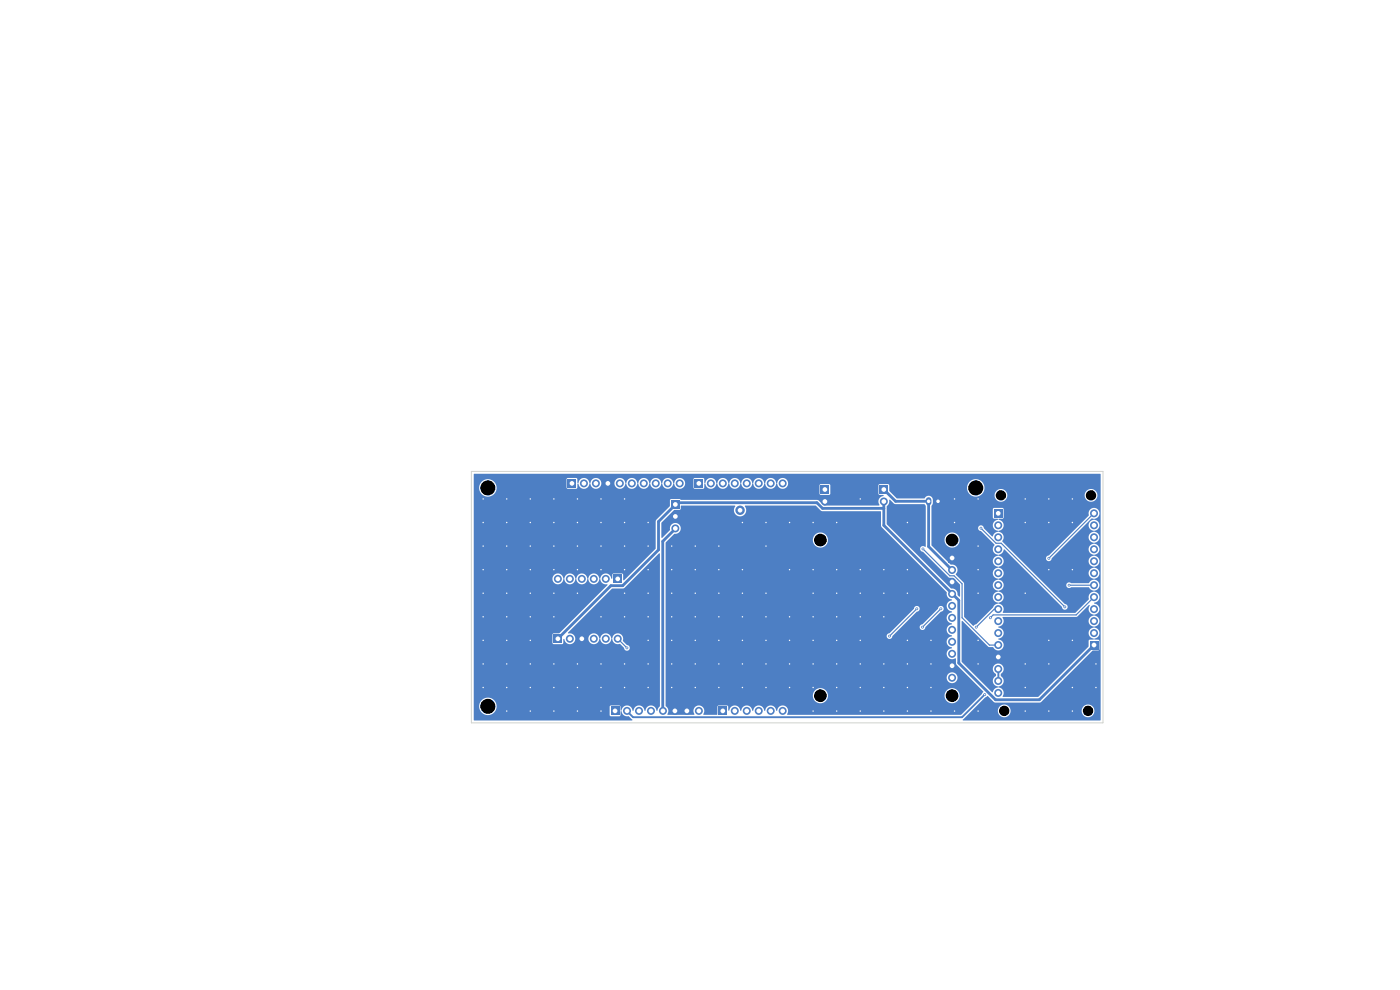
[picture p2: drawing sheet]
<svg xmlns="http://www.w3.org/2000/svg" width="297mm" height="210mm" viewBox="0 0 297 210" stroke-linecap="round" stroke-linejoin="round" font-family="sans-serif">
<g fill="#4d7fc4">
<path d="M174.1 103h1.7v1.7h-1.7z"/>
<path d="M231.2 136h1.7v1.7h-1.7z"/>
<path d="M130.2 122h1.7v1.7h-1.7z"/>
<path d="M210.9 108h1.7v1.7h-1.7z"/>
<path d="M201.1 117.5h1.7v1.7h-1.7z"/>
<path d="M129.6 150h1.7v1.7h-1.7z"/>
<path d="M147.4 101.7h1.7v1.7h-1.7z"/>
<path d="M186.6 103h1.8v1.7h-1.8z"/>
<path d="M152.5 150h1.7v1.7h-1.7z"/>
<path d="M142.4 106.2h1.7v1.7h-1.7z"/>
<path d="M117.5 134.7h1.7v1.7h-1.7z"/>
<path d="M120.5 101.7h1.7v1.7h-1.7z"/>
<path d="M198.5 105.5h.8l.3 .1v1.4l-.2 .2h-.7l-.3-.1z"/>
<circle cx="175" cy="106.4" r=".85"/>
<circle cx="232.1" cy="134.3" r=".85"/>
<circle cx="232.1" cy="131.7" r=".85"/>
<circle cx="232.1" cy="129.2" r=".85"/>
<circle cx="232.1" cy="126.7" r=".85"/>
<circle cx="232.1" cy="124.1" r=".85"/>
<circle cx="232.1" cy="121.6" r=".85"/>
<circle cx="232.1" cy="119" r=".85"/>
<circle cx="232.1" cy="116.5" r=".85"/>
<circle cx="232.1" cy="114" r=".85"/>
<circle cx="232.1" cy="111.4" r=".85"/>
<circle cx="232.1" cy="108.9" r=".85"/>
<circle cx="128.5" cy="122.8" r=".85"/>
<circle cx="126" cy="122.8" r=".85"/>
<circle cx="123.4" cy="122.8" r=".85"/>
<circle cx="120.9" cy="122.8" r=".85"/>
<circle cx="118.3" cy="122.8" r=".85"/>
<circle cx="211.8" cy="111.4" r=".85"/>
<circle cx="211.8" cy="114" r=".85"/>
<circle cx="211.8" cy="116.5" r=".85"/>
<circle cx="211.8" cy="119" r=".85"/>
<circle cx="211.8" cy="121.6" r=".85"/>
<circle cx="211.8" cy="124.1" r=".85"/>
<circle cx="211.8" cy="126.7" r=".85"/>
<circle cx="211.8" cy="129.2" r=".85"/>
<circle cx="211.8" cy="131.7" r=".85"/>
<circle cx="211.8" cy="134.3" r=".85"/>
<circle cx="211.8" cy="136.8" r=".85"/>
<circle cx="211.8" cy="139.4" r=".85"/>
<circle cx="211.8" cy="141.9" r=".85"/>
<circle cx="211.8" cy="144.4" r=".85"/>
<circle cx="211.8" cy="147" r=".85"/>
<circle cx="202" cy="120.9" r=".85"/>
<circle cx="202" cy="123.4" r=".85"/>
<circle cx="202" cy="126" r=".85"/>
<circle cx="202" cy="128.5" r=".85"/>
<circle cx="202" cy="131.1" r=".85"/>
<circle cx="202" cy="133.6" r=".85"/>
<circle cx="202" cy="136.1" r=".85"/>
<circle cx="202" cy="138.7" r=".85"/>
<circle cx="202" cy="141.2" r=".85"/>
<circle cx="202" cy="143.8" r=".85"/>
<circle cx="133" cy="150.8" r=".85"/>
<circle cx="135.6" cy="150.8" r=".85"/>
<circle cx="138.1" cy="150.8" r=".85"/>
<circle cx="140.6" cy="150.8" r=".85"/>
<circle cx="143.2" cy="150.8" r=".85"/>
<circle cx="145.7" cy="150.8" r=".85"/>
<circle cx="148.3" cy="150.8" r=".85"/>
<circle cx="150.8" cy="102.5" r=".85"/>
<circle cx="153.3" cy="102.5" r=".85"/>
<circle cx="155.9" cy="102.5" r=".85"/>
<circle cx="158.4" cy="102.5" r=".85"/>
<circle cx="161" cy="102.5" r=".85"/>
<circle cx="163.5" cy="102.5" r=".85"/>
<circle cx="166" cy="102.5" r=".85"/>
<circle cx="187.5" cy="106.4" r=".85"/>
<circle cx="155.9" cy="150.8" r=".85"/>
<circle cx="158.4" cy="150.8" r=".85"/>
<circle cx="161" cy="150.8" r=".85"/>
<circle cx="163.5" cy="150.8" r=".85"/>
<circle cx="166" cy="150.8" r=".85"/>
<circle cx="143.3" cy="109.5" r=".85"/>
<circle cx="143.3" cy="112.1" r=".85"/>
<circle cx="157" cy="108.2" r="1"/>
<circle cx="120.9" cy="135.5" r=".85"/>
<circle cx="123.4" cy="135.5" r=".85"/>
<circle cx="126" cy="135.5" r=".85"/>
<circle cx="128.5" cy="135.5" r=".85"/>
<circle cx="131" cy="135.5" r=".85"/>
<circle cx="123.9" cy="102.5" r=".85"/>
<circle cx="126.4" cy="102.5" r=".85"/>
<circle cx="129" cy="102.5" r=".85"/>
<circle cx="131.5" cy="102.5" r=".85"/>
<circle cx="134" cy="102.5" r=".85"/>
<circle cx="136.6" cy="102.5" r=".85"/>
<circle cx="139.1" cy="102.5" r=".85"/>
<circle cx="141.7" cy="102.5" r=".85"/>
<circle cx="144.2" cy="102.5" r=".85"/>
</g>
<path d="M197 106.1v.5" fill="none" stroke="#4d7fc4" stroke-width="1.2"/>
<g fill="#4d7fc4">
<circle cx="208.9" cy="147.3" r=".3"/>
<circle cx="133" cy="137.4" r=".3"/>
<circle cx="199.6" cy="129.1" r=".3"/>
<circle cx="195.7" cy="133" r=".3"/>
<circle cx="207.1" cy="133" r=".3"/>
<circle cx="226.8" cy="124.1" r=".3"/>
<circle cx="208.1" cy="112" r=".3"/>
<circle cx="225.9" cy="128.7" r=".3"/>
<circle cx="122.5" cy="150.8" r=".3"/>
<circle cx="217.5" cy="105.8" r=".3"/>
<circle cx="172.5" cy="145.8" r=".3"/>
<circle cx="152.5" cy="125.8" r=".3"/>
<circle cx="107.5" cy="140.8" r=".3"/>
<circle cx="207.5" cy="115.8" r=".3"/>
<circle cx="202.5" cy="105.8" r=".3"/>
<circle cx="102.5" cy="120.8" r=".3"/>
<circle cx="107.5" cy="125.8" r=".3"/>
<circle cx="192.5" cy="145.8" r=".3"/>
<circle cx="122.5" cy="120.8" r=".3"/>
<circle cx="227.5" cy="120.8" r=".3"/>
<circle cx="127.5" cy="120.8" r=".3"/>
<circle cx="127.5" cy="140.8" r=".3"/>
<circle cx="147.5" cy="115.8" r=".3"/>
<circle cx="167.5" cy="145.8" r=".3"/>
<circle cx="132.5" cy="125.8" r=".3"/>
<circle cx="122.5" cy="125.8" r=".3"/>
<circle cx="207.5" cy="140.8" r=".3"/>
<circle cx="117.5" cy="110.8" r=".3"/>
<circle cx="172.5" cy="140.8" r=".3"/>
<circle cx="162.5" cy="125.8" r=".3"/>
<circle cx="182.5" cy="125.8" r=".3"/>
<circle cx="142.5" cy="130.8" r=".3"/>
<circle cx="177.5" cy="135.8" r=".3"/>
<circle cx="137.5" cy="110.8" r=".3"/>
<circle cx="227.5" cy="145.8" r=".3"/>
<circle cx="157.5" cy="125.8" r=".3"/>
<circle cx="172.5" cy="130.8" r=".3"/>
<circle cx="117.5" cy="145.8" r=".3"/>
<circle cx="107.5" cy="150.8" r=".3"/>
<circle cx="132.5" cy="130.8" r=".3"/>
<circle cx="217.5" cy="150.8" r=".3"/>
<circle cx="102.5" cy="130.8" r=".3"/>
<circle cx="202.5" cy="110.8" r=".3"/>
<circle cx="122.5" cy="110.8" r=".3"/>
<circle cx="187.5" cy="150.8" r=".3"/>
<circle cx="157.5" cy="140.8" r=".3"/>
<circle cx="127.5" cy="105.8" r=".3"/>
<circle cx="147.5" cy="145.8" r=".3"/>
<circle cx="147.5" cy="140.8" r=".3"/>
<circle cx="232.5" cy="145.8" r=".3"/>
<circle cx="177.5" cy="140.8" r=".3"/>
<circle cx="227.5" cy="135.8" r=".3"/>
<circle cx="207.5" cy="120.8" r=".3"/>
<circle cx="197.5" cy="135.8" r=".3"/>
<circle cx="107.5" cy="115.8" r=".3"/>
<circle cx="117.5" cy="115.8" r=".3"/>
<circle cx="227.5" cy="150.8" r=".3"/>
<circle cx="207.5" cy="105.8" r=".3"/>
<circle cx="122.5" cy="140.8" r=".3"/>
<circle cx="112.5" cy="135.8" r=".3"/>
<circle cx="197.5" cy="145.8" r=".3"/>
<circle cx="162.5" cy="140.8" r=".3"/>
<circle cx="132.5" cy="110.8" r=".3"/>
<circle cx="217.5" cy="145.8" r=".3"/>
<circle cx="197.5" cy="150.8" r=".3"/>
<circle cx="147.5" cy="120.8" r=".3"/>
<circle cx="112.5" cy="120.8" r=".3"/>
<circle cx="102.5" cy="125.8" r=".3"/>
<circle cx="162.5" cy="115.8" r=".3"/>
<circle cx="157.5" cy="145.8" r=".3"/>
<circle cx="202.5" cy="150.8" r=".3"/>
<circle cx="102.5" cy="105.8" r=".3"/>
<circle cx="152.5" cy="140.8" r=".3"/>
<circle cx="222.5" cy="110.8" r=".3"/>
<circle cx="142.5" cy="120.8" r=".3"/>
<circle cx="137.5" cy="125.8" r=".3"/>
<circle cx="182.5" cy="130.8" r=".3"/>
<circle cx="107.5" cy="110.8" r=".3"/>
<circle cx="152.5" cy="115.8" r=".3"/>
<circle cx="192.5" cy="125.8" r=".3"/>
<circle cx="177.5" cy="150.8" r=".3"/>
<circle cx="227.5" cy="110.8" r=".3"/>
<circle cx="117.5" cy="140.8" r=".3"/>
<circle cx="122.5" cy="105.8" r=".3"/>
<circle cx="172.5" cy="150.8" r=".3"/>
<circle cx="217.5" cy="125.8" r=".3"/>
<circle cx="197.5" cy="140.8" r=".3"/>
<circle cx="172.5" cy="135.8" r=".3"/>
<circle cx="127.5" cy="150.8" r=".3"/>
<circle cx="107.5" cy="130.8" r=".3"/>
<circle cx="177.5" cy="130.8" r=".3"/>
<circle cx="182.5" cy="135.8" r=".3"/>
<circle cx="112.5" cy="150.8" r=".3"/>
<circle cx="127.5" cy="130.8" r=".3"/>
<circle cx="192.5" cy="120.8" r=".3"/>
<circle cx="102.5" cy="110.8" r=".3"/>
<circle cx="157.5" cy="110.8" r=".3"/>
<circle cx="147.5" cy="130.8" r=".3"/>
<circle cx="122.5" cy="145.8" r=".3"/>
<circle cx="137.5" cy="135.8" r=".3"/>
<circle cx="162.5" cy="145.8" r=".3"/>
<circle cx="177.5" cy="110.8" r=".3"/>
<circle cx="142.5" cy="140.8" r=".3"/>
<circle cx="112.5" cy="115.8" r=".3"/>
<circle cx="137.5" cy="120.8" r=".3"/>
<circle cx="182.5" cy="150.8" r=".3"/>
<circle cx="112.5" cy="130.8" r=".3"/>
<circle cx="177.5" cy="125.8" r=".3"/>
<circle cx="107.5" cy="120.8" r=".3"/>
<circle cx="132.5" cy="115.8" r=".3"/>
<circle cx="157.5" cy="135.8" r=".3"/>
<circle cx="127.5" cy="115.8" r=".3"/>
<circle cx="182.5" cy="105.8" r=".3"/>
<circle cx="187.5" cy="125.8" r=".3"/>
<circle cx="172.5" cy="110.8" r=".3"/>
<circle cx="182.5" cy="140.8" r=".3"/>
<circle cx="117.5" cy="130.8" r=".3"/>
<circle cx="117.5" cy="120.8" r=".3"/>
<circle cx="152.5" cy="130.8" r=".3"/>
<circle cx="217.5" cy="110.8" r=".3"/>
<circle cx="177.5" cy="145.8" r=".3"/>
<circle cx="107.5" cy="135.8" r=".3"/>
<circle cx="117.5" cy="150.8" r=".3"/>
<circle cx="167.5" cy="140.8" r=".3"/>
<circle cx="217.5" cy="140.8" r=".3"/>
<circle cx="142.5" cy="135.8" r=".3"/>
<circle cx="187.5" cy="140.8" r=".3"/>
<circle cx="137.5" cy="115.8" r=".3"/>
<circle cx="207.5" cy="150.8" r=".3"/>
<circle cx="222.5" cy="105.8" r=".3"/>
<circle cx="192.5" cy="135.8" r=".3"/>
<circle cx="112.5" cy="105.8" r=".3"/>
<circle cx="152.5" cy="145.8" r=".3"/>
<circle cx="232.5" cy="140.8" r=".3"/>
<circle cx="187.5" cy="145.8" r=".3"/>
<circle cx="182.5" cy="145.8" r=".3"/>
<circle cx="122.5" cy="115.8" r=".3"/>
<circle cx="222.5" cy="150.8" r=".3"/>
<circle cx="107.5" cy="105.8" r=".3"/>
<circle cx="172.5" cy="120.8" r=".3"/>
<circle cx="132.5" cy="145.8" r=".3"/>
<circle cx="182.5" cy="120.8" r=".3"/>
<circle cx="132.5" cy="140.8" r=".3"/>
<circle cx="157.5" cy="120.8" r=".3"/>
<circle cx="192.5" cy="150.8" r=".3"/>
<circle cx="227.5" cy="105.8" r=".3"/>
<circle cx="107.5" cy="145.8" r=".3"/>
<circle cx="207.5" cy="135.8" r=".3"/>
<circle cx="112.5" cy="125.8" r=".3"/>
<circle cx="162.5" cy="110.8" r=".3"/>
<circle cx="157.5" cy="130.8" r=".3"/>
<circle cx="192.5" cy="110.8" r=".3"/>
<circle cx="142.5" cy="115.8" r=".3"/>
<circle cx="222.5" cy="140.8" r=".3"/>
<circle cx="127.5" cy="145.8" r=".3"/>
<circle cx="187.5" cy="120.8" r=".3"/>
<circle cx="132.5" cy="105.8" r=".3"/>
<circle cx="127.5" cy="110.8" r=".3"/>
<circle cx="167.5" cy="120.8" r=".3"/>
<circle cx="162.5" cy="130.8" r=".3"/>
<circle cx="152.5" cy="120.8" r=".3"/>
<circle cx="172.5" cy="125.8" r=".3"/>
<circle cx="187.5" cy="130.8" r=".3"/>
<circle cx="132.5" cy="120.8" r=".3"/>
<circle cx="222.5" cy="120.8" r=".3"/>
<circle cx="102.5" cy="115.8" r=".3"/>
<circle cx="142.5" cy="125.8" r=".3"/>
<circle cx="112.5" cy="140.8" r=".3"/>
<circle cx="167.5" cy="110.8" r=".3"/>
<circle cx="167.5" cy="130.8" r=".3"/>
<circle cx="102.5" cy="135.8" r=".3"/>
<circle cx="112.5" cy="145.8" r=".3"/>
<circle cx="117.5" cy="105.8" r=".3"/>
<circle cx="147.5" cy="125.8" r=".3"/>
<circle cx="192.5" cy="140.8" r=".3"/>
<circle cx="137.5" cy="130.8" r=".3"/>
<circle cx="207.5" cy="125.8" r=".3"/>
<circle cx="137.5" cy="140.8" r=".3"/>
<circle cx="117.5" cy="125.8" r=".3"/>
<circle cx="137.5" cy="145.8" r=".3"/>
<circle cx="162.5" cy="135.8" r=".3"/>
<circle cx="102.5" cy="140.8" r=".3"/>
<circle cx="222.5" cy="135.8" r=".3"/>
<circle cx="147.5" cy="135.8" r=".3"/>
<circle cx="142.5" cy="145.8" r=".3"/>
<circle cx="167.5" cy="135.8" r=".3"/>
<circle cx="152.5" cy="135.8" r=".3"/>
<circle cx="102.5" cy="145.8" r=".3"/>
<circle cx="112.5" cy="110.8" r=".3"/>
<circle cx="177.5" cy="120.8" r=".3"/>
<circle cx="195.8" cy="116.4" r=".3"/>
<circle cx="210.1" cy="131" r=".3"/>
<circle cx="222.5" cy="118.4" r=".3"/>
<circle cx="194.5" cy="129.1" r=".3"/>
<circle cx="188.7" cy="134.9" r=".3"/>
</g>
<path d="M208.9 147.3l-4.8 4.8h-69.8l-1.3-1.3M211.8 141.9v2.6" fill="none" stroke="#4d7fc4" stroke-width=".4"/>
<path d="M143.3 112.1l-2.7 2.7v36M143.3 107h.1M187.5 103.8l2.5 2.5h7v9.6l5 5M187.5 106.3v5.1l15.9 15.9v13.3l7.8 7.8h9.3l11.6-11.6M187.5 107.8h-13l-1.2-1.2h-29.6l-4 4v6l-7.6 7.6h-2.5l-11.3 11.3M202 125.9v.1M232.1 136.8h.1" fill="none" stroke="#4d7fc4" stroke-width=".6"/>
<path d="M195.8 116.4l5.7 5.7h.9l1.7 1.7v7.2l5.8 5.8h1.9M208.1 112l3.2 3.2h1.1l13.5 13.5M232.1 108.9l-9.6 9.5M131 135.5l2 1.9M194.5 129.1l-5.8 5.8M199.6 129.1l-3.9 3.9M211.8 129.2h-.9l-3.8 3.8M232.1 124.1h-5.3M232.1 126.6v.1M232.1 126.6l-3.8 3.8h-17.6l-.6 .6" fill="none" stroke="#4d7fc4" stroke-width=".25"/>
<g fill="#4d7fc4">
<path d="M100.5 100.6l132.9-.1 .1 52.3h-29.3l2.1-2.1h5.4a1.35 1.35 0 0 0 1.3 1.5 1.35 1.35 0 0 0 1.4-1.5h15.1v.2a1.35 1.35 0 0 0 2 1.1 1.35 1.35 0 0 0 0-2.4 1.35 1.35 0 0 0-2 1.1h-15.1v-.2a1.35 1.35 0 0 0-1.5-1.1 1.35 1.35 0 0 0-1.2 1.3h-5.4l2.7-2.7 .5-.4 1.6 1.4h9.5l.3-.1 10.9-10.9 1.4-.1v-2.1l-1-.1-.1-.2a1.25 1.25 0 0 0 1.1-1.2 1.25 1.25 0 0 0-1.1-1.2v-.2a1.21 1.21 0 0 0 1.1-1.2 1.21 1.21 0 0 0-1.1-1.2v-.1a1.21 1.21 0 0 0 1.1-1.2 1.21 1.21 0 0 0-1.1-1.2v-.2a1.21 1.21 0 0 0 1.1-1.2 1.21 1.21 0 0 0-1.1-1.2v-.1a1.21 1.21 0 0 0 1.1-1.2 1.21 1.21 0 0 0-1.1-1.2v-.1a1.21 1.21 0 0 0 1.1-1.3 1.21 1.21 0 0 0-1.1-1.1v-.2a1.21 1.21 0 0 0 1.1-1.2 1.21 1.21 0 0 0-1.1-1.2v-.1a1.21 1.21 0 0 0 1.1-1.2 1.21 1.21 0 0 0-1.1-1.2v-.2a1.21 1.21 0 0 0 1.1-1.2 1.21 1.21 0 0 0-1.1-1.2v-.1a1.21 1.21 0 0 0 1.1-1.2 1.21 1.21 0 0 0-1.1-1.2v-.1a1.18 1.18 0 0 0 1.1-1.4 1.18 1.18 0 0 0-1.5-.9 1.18 1.18 0 0 0-.7 1.6l-8.5 8.4a.61 .61 0 0 0-.6 .7 .61 .61 0 0 0 .7 .6 .61 .61 0 0 0 .5-.7l8.4-8.4h.5l.1 .2a1.24 1.24 0 0 0-1.2 1.2 1.24 1.24 0 0 0 1.2 1.3l-.1 .1a1.21 1.21 0 0 0-1 1.2 1.21 1.21 0 0 0 1.1 1.2l-.1 .1a1.21 1.21 0 0 0-1 1.3 1.21 1.21 0 0 0 1.1 1.1l-.1 .2a1.21 1.21 0 0 0-1 1.2 1.21 1.21 0 0 0 1.1 1.2l-.1 .1a1.21 1.21 0 0 0-1 1.2 1.21 1.21 0 0 0 1.1 1.2l-.1 .2a1.31 1.31 0 0 0-1 .7h-3.7a.62 .62 0 0 0-.9 0 .62 .62 0 0 0 0 .9 .62 .62 0 0 0 .9 0h3.6l.4 .4 .8 .4a1.34 1.34 0 0 0-1.1 1.8l-2.9 2.8-15.4-.1a1.3 1.3 0 0 0-.9-1.9v-.2a1.21 1.21 0 0 0 1.1-1.2 1.21 1.21 0 0 0-1.1-1.2v-.1a1.21 1.21 0 0 0 1.1-1.2 1.21 1.21 0 0 0-1.1-1.2v-.1a1.21 1.21 0 0 0 1.1-1.3 1.21 1.21 0 0 0-1.1-1.1v-.2a1.21 1.21 0 0 0 1.1-1.2 1.21 1.21 0 0 0-1.1-1.2l.1-.2a1.34 1.34 0 0 0 1.1-1.1l12.3 12.3a.62 .62 0 0 0 .7 .5 .62 .62 0 0 0 .5-.6 .62 .62 0 0 0-.6-.6l-13.2-13.2a1.37 1.37 0 0 0-.3-1.9l-.6-.2v-.2a1.21 1.21 0 0 0 1.1-1.2 1.21 1.21 0 0 0-1.1-1.2l.1-.2h.8l.2-.2v-1.8l-.2-.3h-1.8l-.3 .3 .1 1.9 .9 .1 .1 .2a1.25 1.25 0 0 0-1.1 1.2 1.25 1.25 0 0 0 1.2 1.3l-.1 .1a1.69 1.69 0 0 0-1.2 1l-1.8-1.7a.62 .62 0 0 0-.6-.7 .62 .62 0 0 0-.6 .7 .62 .62 0 0 0 .6 .6l2.9 2.9a1.27 1.27 0 0 0-.3 1.3 1.27 1.27 0 0 0 1.1 .8l-.1 .2a1.21 1.21 0 0 0-1.1 1.2 1.21 1.21 0 0 0 1.2 1.2l-.1 .1a1.21 1.21 0 0 0-1.1 1.2 1.21 1.21 0 0 0 1.2 1.2l-.1 .2a1.21 1.21 0 0 0-1.1 1.2 1.21 1.21 0 0 0 1.2 1.2l-.1 .1a1.21 1.21 0 0 0-1.1 1.2 1.21 1.21 0 0 0 1.2 1.2l-.1 .1a1.31 1.31 0 0 0-1.1 .9l-3.5 3.5-.7 .3-1.9-1.9v-7l-1.8-1.9a1.23 1.23 0 0 0 .3-1.5 1.23 1.23 0 0 0-1.3-.7l-4.1-4v-1.3h2.8v.3a1.61 1.61 0 0 0 2.4 1.2 1.61 1.61 0 0 0 0-2.7 1.61 1.61 0 0 0-2.4 1.2h-2.8v-7.1l.3-.4v-.9a.95 .95 0 0 0-.8-.8 .95 .95 0 0 0-1 .5h-5.9l-1.5-1.5v-.8h16.4a1.85 1.85 0 0 0 1 1.7 1.85 1.85 0 0 0 2-.1h2.9v.2a1.35 1.35 0 0 0 1.4 1.2 1.35 1.35 0 0 0 1.3-1.4h16.4v.2a1.35 1.35 0 0 0 2.1 1 1.35 1.35 0 0 0 0-2.3 1.35 1.35 0 0 0-2.1 1.1h-16.4v-.2a1.35 1.35 0 0 0-1.5-1.1 1.35 1.35 0 0 0-1.2 1.3h-2.9l.1-.1a1.85 1.85 0 0 0-.4-3.1 1.85 1.85 0 0 0-2.7 1.6h-16.4l-.1-.5-.2-.2h-1.8l-.3 .2 .1 1.9 .2 .2h.8v.2a1.25 1.25 0 0 0-.8 2h-11.8l-1.4-1.2h-28.9l-.3-.1h-1.9l-.2 .2v1.3l-3 3v6l-6.7 6.7-.2-.1v-1.1l-.2-.2h-2l-.1 1h-.2a1.21 1.21 0 0 0-1.2-1.1 1.21 1.21 0 0 0-1.2 1.2h-.2a1.21 1.21 0 0 0-1.2-1.2 1.21 1.21 0 0 0-1.2 1.2h-.1a1.21 1.21 0 0 0-1.2-1.2 1.21 1.21 0 0 0-1.2 1.2h-.1a1.21 1.21 0 0 0-1.3-1.2 1.21 1.21 0 0 0-1.1 1.2h-.2a1.16 1.16 0 0 0-1.8-1 1.16 1.16 0 0 0 .1 2 1.16 1.16 0 0 0 1.7-1h.2a1.24 1.24 0 0 0 1.2 1.1 1.24 1.24 0 0 0 1.2-1.1h.2a1.21 1.21 0 0 0 1.2 1.2 1.21 1.21 0 0 0 1.2-1.2h.1a1.21 1.21 0 0 0 1.2 1.2 1.21 1.21 0 0 0 1.2-1.2h.1a1.32 1.32 0 0 0 1.6 1.2l-10.2 10.3-1.3 .1-.2 .2v1.8l.2 .2h2l.1-.9 .1-.2a1.2 1.2 0 0 0 1.3 1.1 1.2 1.2 0 0 0 1.1-1.2h2.8v.2a1.2 1.2 0 0 0 1.3 1.1 1.2 1.2 0 0 0 1.1-1.2h.1a1.21 1.21 0 0 0 1.3 1.2 1.21 1.21 0 0 0 1.1-1.2h.2a1.28 1.28 0 0 0 1.7 1.1l.8 .9a.62 .62 0 0 0 .7 .5 .62 .62 0 0 0 .5-.6 .62 .62 0 0 0-.6-.6l-.9-.9a1.2 1.2 0 0 0-.9-1.5 1.2 1.2 0 0 0-1.4 1.1h-.1a1.21 1.21 0 0 0-1.2-1.2 1.21 1.21 0 0 0-1.2 1.2h-.2a1.17 1.17 0 0 0-1.1-1.1 1.17 1.17 0 0 0-1.2 1l-2.8-.1a1.26 1.26 0 0 0-1.5-1l9.3-9.4 2.7-.2 7.3-7.3h.2v32.4l-.7 1a1.24 1.24 0 0 0-1.2-1.1 1.24 1.24 0 0 0-1.2 1.1h-.2a1.21 1.21 0 0 0-1.2-1.2 1.21 1.21 0 0 0-1.2 1.2h-.1a1.21 1.21 0 0 0-1.2-1.2 1.21 1.21 0 0 0-1.2 1.2l-.2-.1-.1-1h-1.9l-.3 .2v1.8l.3 .3 1.8-.1 .2-.2 .1-.8h.1a1.3 1.3 0 0 0 1.6 1.1l.7 .8h-33.5l-.1-3.1h1.1v.3a1.85 1.85 0 0 0 2.9 1.4 1.85 1.85 0 0 0 0-3.1 1.85 1.85 0 0 0-2.9 1.4h-1.1v-46.3h1.1v.2a1.85 1.85 0 0 0 2.9 1.5 1.85 1.85 0 0 0 0-3.2 1.85 1.85 0 0 0-2.9 1.5h-1.1v-1.8h19.7v1.9l.2 .2 2-.1 .1-1h.2a1.21 1.21 0 0 0 1.2 1.1 1.21 1.21 0 0 0 1.2-1.2l.1 .1a1.16 1.16 0 0 0 1.3 1.1 1.16 1.16 0 0 0 1.1-1.3h2.7v.2a1.2 1.2 0 0 0 1.3 1.1 1.2 1.2 0 0 0 1.1-1.2l.2 .1a1.21 1.21 0 0 0 1.2 1.1 1.21 1.21 0 0 0 1.2-1.2l.1 .1a1.21 1.21 0 0 0 1.2 1.1 1.21 1.21 0 0 0 1.2-1.2l.1 .1a1.21 1.21 0 0 0 1.3 1.1 1.21 1.21 0 0 0 1.2-1.2l.1 .1a1.21 1.21 0 0 0 1.2 1.1 1.21 1.21 0 0 0 1.2-1.2l.1 .1a1.16 1.16 0 0 0 1.7 1 1.16 1.16 0 0 0 .2-2h2.2v1.8l.2 .3 2-.1 .1-1h.2a1.21 1.21 0 0 0 1.3 1.1 1.21 1.21 0 0 0 1.1-1.2l.2 .1a1.21 1.21 0 0 0 1.2 1.1 1.21 1.21 0 0 0 1.2-1.2l.1 .1a1.21 1.21 0 0 0 1.2 1.1 1.21 1.21 0 0 0 1.2-1.2l.1 .1a1.21 1.21 0 0 0 1.3 1.1 1.21 1.21 0 0 0 1.2-1.2l.1 .1a1.21 1.21 0 0 0 1.2 1.1 1.21 1.21 0 0 0 1.2-1.2l.1 .1a1.21 1.21 0 0 0 1.2 1.1 1.21 1.21 0 0 0 1.2-1.2l.2 .1a1.17 1.17 0 0 0 .9 1.1 1.17 1.17 0 0 0 1.3-.8h6.7v1.8l.2 .2 1.9 .1 .2-.2 .1-1.9-.3-.2h-1.8l-.3 .2h-6.7a1.19 1.19 0 0 0-.9-1.5 1.19 1.19 0 0 0-1.4 1.1h-.1a1.21 1.21 0 0 0-1.2-1.1 1.21 1.21 0 0 0-1.2 1.1h-.2a1.21 1.21 0 0 0-1.2-1.1 1.21 1.21 0 0 0-1.2 1.1h-.1a1.21 1.21 0 0 0-1.2-1.1 1.21 1.21 0 0 0-1.2 1.1h-.1a1.21 1.21 0 0 0-1.3-1.1 1.21 1.21 0 0 0-1.2 1.1h-.1a1.21 1.21 0 0 0-1.2-1.1 1.21 1.21 0 0 0-1.2 1.1h-.1a1.21 1.21 0 0 0-1.2-1.1 1.21 1.21 0 0 0-1.2 1.1l-.2-.1v-.8l-.2-.2h-1.9l-.2 .2h-2.3a1.24 1.24 0 0 0-1.8 .9h-.2a1.21 1.21 0 0 0-1.2-1.1 1.21 1.21 0 0 0-1.2 1.1h-.1a1.21 1.21 0 0 0-1.2-1.1 1.21 1.21 0 0 0-1.2 1.1h-.1a1.21 1.21 0 0 0-1.3-1.1 1.21 1.21 0 0 0-1.2 1.1h-.1a1.21 1.21 0 0 0-1.2-1.1 1.21 1.21 0 0 0-1.2 1.1h-.1a1.17 1.17 0 0 0-1.2-1.1 1.17 1.17 0 0 0-1.2 1l-2.8-.1a1.2 1.2 0 0 0-1.2-.9 1.2 1.2 0 0 0-1.1 1.1h-.1a1.21 1.21 0 0 0-1.3-1.1 1.21 1.21 0 0 0-1.2 1.1l-.1-.1v-.8l-.3-.2h-1.8l-.2 .2h-19.7z"/>
<path d="M140.3 110.9l2.7-2.7 1.3-.1 .2-.8h11.5a1.35 1.35 0 0 0 .1 1.9 1.35 1.35 0 0 0 1.8 0 1.35 1.35 0 0 0 .1-1.9l15-.1 1.4 1.2 12.4 .1 .2 3.3 13.9 13.9a1.31 1.31 0 0 0 1.1 1.5l-.1 .2a1.21 1.21 0 0 0-1 1.2 1.21 1.21 0 0 0 1.1 1.2l-.1 .1a1.21 1.21 0 0 0-1 1.2 1.21 1.21 0 0 0 1.1 1.2l-.1 .1a1.21 1.21 0 0 0-1 1.3 1.21 1.21 0 0 0 1.1 1.1l-.1 .2a1.21 1.21 0 0 0-1.1 1.2 1.21 1.21 0 0 0 1.2 1.2l-.1 .1a1.19 1.19 0 0 0-1 1.6 1.19 1.19 0 0 0 1.8 .6l.2 1.3 5.7 5.7-.3 .5-4.4 4.4h-36.9a1.21 1.21 0 0 0-.6-1.9 1.21 1.21 0 0 0-1.6 1.1h-.1a1.21 1.21 0 0 0-1.2-1.2 1.21 1.21 0 0 0-1.2 1.2h-.2a1.21 1.21 0 0 0-1.2-1.2 1.21 1.21 0 0 0-1.2 1.2h-.1a1.21 1.21 0 0 0-1.2-1.2 1.21 1.21 0 0 0-1.2 1.2h-.1a1.21 1.21 0 0 0-1.3-1.2 1.21 1.21 0 0 0-1.2 1.2l-.1-.1-.1-1h-2l-.2 .2-.1 1.7h-2.9a1.45 1.45 0 0 0-.3-1.8 1.2 1.2 0 0 0-1.5 .3 1.2 1.2 0 0 0-.1 1.5h-5.7a1.45 1.45 0 0 0-.3-1.8l-.1-2.3h31.2a1.61 1.61 0 0 0 1.6 1.7 1.61 1.61 0 0 0 1.6-1.7h24.8v.2a1.61 1.61 0 0 0 2.4 1.2 1.61 1.61 0 0 0 0-2.7 1.61 1.61 0 0 0-2.4 1.3h-24.8v-.3a1.61 1.61 0 0 0-1.7-1.2 1.61 1.61 0 0 0-1.5 1.5h-31.2v-3.8h59.6v.2a1.15 1.15 0 0 0 1.8 .9 1.15 1.15 0 0 0 0-2 1.15 1.15 0 0 0-1.8 .9h-59.6v-8.8h46.9v.1a.62 .62 0 0 0 .7 .5 .62 .62 0 0 0 .5-.6l2-1.9h3.8a.62 .62 0 0 0 .6 .6 .62 .62 0 0 0 .6-.6l3.3-3.3a.62 .62 0 0 0 .6-.6 .62 .62 0 0 0-.7-.6 .62 .62 0 0 0-.5 .7l-3.3 3.2-.4 .2-.2 .4h-3.8l3.2-3.3a.62 .62 0 0 0 .6-.6 .62 .62 0 0 0-.7-.6 .62 .62 0 0 0-.5 .7l-5.2 5.1-.4 .2-.2 .4h-46.9v-19.8l.7-.7h30.5v.3a1.61 1.61 0 0 0 2.5 1.2 1.61 1.61 0 0 0 0-2.7 1.61 1.61 0 0 0-2.5 1.2h-30.5l1.1-1.1a1.16 1.16 0 0 0 1.4-1.1 1.16 1.16 0 0 0-1.2-1.2 1.16 1.16 0 0 0-1.1 1.4l-1.6 1.7h-.2z"/>
<path d="M204 131.8h.2l5.4 5.4 1 .1a1.2 1.2 0 0 0 2.1 .2 1.2 1.2 0 0 0-.9-1.9v-.1a1.24 1.24 0 0 0 1.1-1.2 1.24 1.24 0 0 0-1.1-1.2v-.1a1.3 1.3 0 0 0 .9-2.1h15.7l2.6-2.5h.2a1.32 1.32 0 0 0 .9 2v.1a1.24 1.24 0 0 0-1.2 1.3 1.24 1.24 0 0 0 1.2 1.2v.1a1.24 1.24 0 0 0-1.2 1.2 1.24 1.24 0 0 0 1.2 1.2l-.2 .2-.9 .1-.1 1.4-10.6 10.6h-7.5a1.44 1.44 0 0 0-.4-1.8l-.6-.3a1.25 1.25 0 0 0 1.1-1 1.25 1.25 0 0 0-.6-1.3v-.4a1.19 1.19 0 0 0 .4-1.8 1.19 1.19 0 0 0-1.9 0 1.19 1.19 0 0 0 .5 1.8v.3a1.25 1.25 0 0 0-.7 1.4 1.25 1.25 0 0 0 1.2 1l-.1 .1a1.4 1.4 0 0 0-1.1 1.1l-6.6-6.5z"/>
<path d="M188.7 106l1.2 .9 6.3 .1 .2 .3-.1 8.7a.64 .64 0 0 0-1 .2 .64 .64 0 0 0 .5 .9l5.4 5.4 1 .1 1.4 1.4 .1 2.5-.2 .1-.3-.4a1.28 1.28 0 0 0-1.5-1.4l-13.6-13.6v-3.8l.5-.6z"/>
</g>
<path d="M100 100h134v53.3h-134z" fill="none" stroke="#d0d2cd" stroke-width=".21"/>
<g fill="#fff">
<circle cx="208.9" cy="147.3" r=".15"/>
<circle cx="133" cy="137.4" r=".15"/>
<circle cx="199.6" cy="129.1" r=".15"/>
<circle cx="195.7" cy="133" r=".15"/>
<circle cx="207.1" cy="133" r=".15"/>
<circle cx="226.8" cy="124.1" r=".15"/>
<circle cx="208.1" cy="112" r=".15"/>
<circle cx="225.9" cy="128.7" r=".15"/>
<circle cx="122.5" cy="150.8" r=".15"/>
<circle cx="217.5" cy="105.8" r=".15"/>
<circle cx="172.5" cy="145.8" r=".15"/>
<circle cx="152.5" cy="125.8" r=".15"/>
<circle cx="107.5" cy="140.8" r=".15"/>
<circle cx="207.5" cy="115.8" r=".15"/>
<circle cx="202.5" cy="105.8" r=".15"/>
<circle cx="102.5" cy="120.8" r=".15"/>
<circle cx="107.5" cy="125.8" r=".15"/>
<circle cx="192.5" cy="145.8" r=".15"/>
<circle cx="122.5" cy="120.8" r=".15"/>
<circle cx="227.5" cy="120.8" r=".15"/>
<circle cx="127.5" cy="120.8" r=".15"/>
<circle cx="127.5" cy="140.8" r=".15"/>
<circle cx="147.5" cy="115.8" r=".15"/>
<circle cx="167.5" cy="145.8" r=".15"/>
<circle cx="132.5" cy="125.8" r=".15"/>
<circle cx="122.5" cy="125.8" r=".15"/>
<circle cx="207.5" cy="140.8" r=".15"/>
<circle cx="117.5" cy="110.8" r=".15"/>
<circle cx="172.5" cy="140.8" r=".15"/>
<circle cx="162.5" cy="125.8" r=".15"/>
<circle cx="182.5" cy="125.8" r=".15"/>
<circle cx="142.5" cy="130.8" r=".15"/>
<circle cx="177.5" cy="135.8" r=".15"/>
<circle cx="137.5" cy="110.8" r=".15"/>
<circle cx="227.5" cy="145.8" r=".15"/>
<circle cx="157.5" cy="125.8" r=".15"/>
<circle cx="172.5" cy="130.8" r=".15"/>
<circle cx="117.5" cy="145.8" r=".15"/>
<circle cx="107.5" cy="150.8" r=".15"/>
<circle cx="132.5" cy="130.8" r=".15"/>
<circle cx="217.5" cy="150.8" r=".15"/>
<circle cx="102.5" cy="130.8" r=".15"/>
<circle cx="202.5" cy="110.8" r=".15"/>
<circle cx="122.5" cy="110.8" r=".15"/>
<circle cx="187.5" cy="150.8" r=".15"/>
<circle cx="157.5" cy="140.8" r=".15"/>
<circle cx="127.5" cy="105.8" r=".15"/>
<circle cx="147.5" cy="145.8" r=".15"/>
<circle cx="147.5" cy="140.8" r=".15"/>
<circle cx="232.5" cy="145.8" r=".15"/>
<circle cx="177.5" cy="140.8" r=".15"/>
<circle cx="227.5" cy="135.8" r=".15"/>
<circle cx="207.5" cy="120.8" r=".15"/>
<circle cx="197.5" cy="135.8" r=".15"/>
<circle cx="107.5" cy="115.8" r=".15"/>
<circle cx="117.5" cy="115.8" r=".15"/>
<circle cx="227.5" cy="150.8" r=".15"/>
<circle cx="207.5" cy="105.8" r=".15"/>
<circle cx="122.5" cy="140.8" r=".15"/>
<circle cx="112.5" cy="135.8" r=".15"/>
<circle cx="197.5" cy="145.8" r=".15"/>
<circle cx="162.5" cy="140.8" r=".15"/>
<circle cx="132.5" cy="110.8" r=".15"/>
<circle cx="217.5" cy="145.8" r=".15"/>
<circle cx="197.5" cy="150.8" r=".15"/>
<circle cx="147.5" cy="120.8" r=".15"/>
<circle cx="112.5" cy="120.8" r=".15"/>
<circle cx="102.5" cy="125.8" r=".15"/>
<circle cx="162.5" cy="115.8" r=".15"/>
<circle cx="157.5" cy="145.8" r=".15"/>
<circle cx="202.5" cy="150.8" r=".15"/>
<circle cx="102.5" cy="105.8" r=".15"/>
<circle cx="152.5" cy="140.8" r=".15"/>
<circle cx="222.5" cy="110.8" r=".15"/>
<circle cx="142.5" cy="120.8" r=".15"/>
<circle cx="137.5" cy="125.8" r=".15"/>
<circle cx="182.5" cy="130.8" r=".15"/>
<circle cx="107.5" cy="110.8" r=".15"/>
<circle cx="152.5" cy="115.8" r=".15"/>
<circle cx="192.5" cy="125.8" r=".15"/>
<circle cx="177.5" cy="150.8" r=".15"/>
<circle cx="227.5" cy="110.8" r=".15"/>
<circle cx="117.5" cy="140.8" r=".15"/>
<circle cx="122.5" cy="105.8" r=".15"/>
<circle cx="172.5" cy="150.8" r=".15"/>
<circle cx="217.5" cy="125.8" r=".15"/>
<circle cx="197.5" cy="140.8" r=".15"/>
<circle cx="172.5" cy="135.8" r=".15"/>
<circle cx="127.5" cy="150.8" r=".15"/>
<circle cx="107.5" cy="130.8" r=".15"/>
<circle cx="177.5" cy="130.8" r=".15"/>
<circle cx="182.5" cy="135.8" r=".15"/>
<circle cx="112.5" cy="150.8" r=".15"/>
<circle cx="127.5" cy="130.8" r=".15"/>
<circle cx="192.5" cy="120.8" r=".15"/>
<circle cx="102.5" cy="110.8" r=".15"/>
<circle cx="157.5" cy="110.8" r=".15"/>
<circle cx="147.5" cy="130.8" r=".15"/>
<circle cx="122.5" cy="145.8" r=".15"/>
<circle cx="137.5" cy="135.8" r=".15"/>
<circle cx="162.5" cy="145.8" r=".15"/>
<circle cx="177.5" cy="110.8" r=".15"/>
<circle cx="142.5" cy="140.8" r=".15"/>
<circle cx="112.5" cy="115.8" r=".15"/>
<circle cx="137.5" cy="120.8" r=".15"/>
<circle cx="182.5" cy="150.8" r=".15"/>
<circle cx="112.5" cy="130.8" r=".15"/>
<circle cx="177.5" cy="125.8" r=".15"/>
<circle cx="107.5" cy="120.8" r=".15"/>
<circle cx="132.5" cy="115.8" r=".15"/>
<circle cx="157.5" cy="135.8" r=".15"/>
<circle cx="127.5" cy="115.8" r=".15"/>
<circle cx="182.5" cy="105.8" r=".15"/>
<circle cx="187.5" cy="125.8" r=".15"/>
<circle cx="172.5" cy="110.8" r=".15"/>
<circle cx="182.5" cy="140.8" r=".15"/>
<circle cx="117.5" cy="130.8" r=".15"/>
<circle cx="117.5" cy="120.8" r=".15"/>
<circle cx="152.5" cy="130.8" r=".15"/>
<circle cx="217.5" cy="110.8" r=".15"/>
<circle cx="177.5" cy="145.8" r=".15"/>
<circle cx="107.5" cy="135.8" r=".15"/>
<circle cx="117.5" cy="150.8" r=".15"/>
<circle cx="167.5" cy="140.8" r=".15"/>
<circle cx="217.5" cy="140.8" r=".15"/>
<circle cx="142.5" cy="135.8" r=".15"/>
<circle cx="187.5" cy="140.8" r=".15"/>
<circle cx="137.5" cy="115.8" r=".15"/>
<circle cx="207.5" cy="150.8" r=".15"/>
<circle cx="222.5" cy="105.8" r=".15"/>
<circle cx="192.5" cy="135.8" r=".15"/>
<circle cx="112.5" cy="105.8" r=".15"/>
<circle cx="152.5" cy="145.8" r=".15"/>
<circle cx="232.5" cy="140.8" r=".15"/>
<circle cx="187.5" cy="145.8" r=".15"/>
<circle cx="182.5" cy="145.8" r=".15"/>
<circle cx="122.5" cy="115.8" r=".15"/>
<circle cx="222.5" cy="150.8" r=".15"/>
<circle cx="107.5" cy="105.8" r=".15"/>
<circle cx="172.5" cy="120.8" r=".15"/>
<circle cx="132.5" cy="145.8" r=".15"/>
<circle cx="182.5" cy="120.8" r=".15"/>
<circle cx="132.5" cy="140.8" r=".15"/>
<circle cx="157.5" cy="120.8" r=".15"/>
<circle cx="192.5" cy="150.8" r=".15"/>
<circle cx="227.5" cy="105.8" r=".15"/>
<circle cx="107.5" cy="145.8" r=".15"/>
<circle cx="207.5" cy="135.8" r=".15"/>
<circle cx="112.5" cy="125.8" r=".15"/>
<circle cx="162.5" cy="110.8" r=".15"/>
<circle cx="157.5" cy="130.8" r=".15"/>
<circle cx="192.5" cy="110.8" r=".15"/>
<circle cx="142.5" cy="115.8" r=".15"/>
<circle cx="222.5" cy="140.8" r=".15"/>
<circle cx="127.5" cy="145.8" r=".15"/>
<circle cx="187.5" cy="120.8" r=".15"/>
<circle cx="132.5" cy="105.8" r=".15"/>
<circle cx="127.5" cy="110.8" r=".15"/>
<circle cx="167.5" cy="120.8" r=".15"/>
<circle cx="162.5" cy="130.8" r=".15"/>
<circle cx="152.5" cy="120.8" r=".15"/>
<circle cx="172.5" cy="125.8" r=".15"/>
<circle cx="187.5" cy="130.8" r=".15"/>
<circle cx="132.5" cy="120.8" r=".15"/>
<circle cx="222.5" cy="120.8" r=".15"/>
<circle cx="102.5" cy="115.8" r=".15"/>
<circle cx="142.5" cy="125.8" r=".15"/>
<circle cx="112.5" cy="140.8" r=".15"/>
<circle cx="167.5" cy="110.8" r=".15"/>
<circle cx="167.5" cy="130.8" r=".15"/>
<circle cx="102.5" cy="135.8" r=".15"/>
<circle cx="112.5" cy="145.8" r=".15"/>
<circle cx="117.5" cy="105.8" r=".15"/>
<circle cx="147.5" cy="125.8" r=".15"/>
<circle cx="192.5" cy="140.8" r=".15"/>
<circle cx="137.5" cy="130.8" r=".15"/>
<circle cx="207.5" cy="125.8" r=".15"/>
<circle cx="137.5" cy="140.8" r=".15"/>
<circle cx="117.5" cy="125.8" r=".15"/>
<circle cx="137.5" cy="145.8" r=".15"/>
<circle cx="162.5" cy="135.8" r=".15"/>
<circle cx="102.5" cy="140.8" r=".15"/>
<circle cx="222.5" cy="135.8" r=".15"/>
<circle cx="147.5" cy="135.8" r=".15"/>
<circle cx="142.5" cy="145.8" r=".15"/>
<circle cx="167.5" cy="135.8" r=".15"/>
<circle cx="152.5" cy="135.8" r=".15"/>
<circle cx="102.5" cy="145.8" r=".15"/>
<circle cx="112.5" cy="110.8" r=".15"/>
<circle cx="177.5" cy="120.8" r=".15"/>
<circle cx="195.8" cy="116.4" r=".15"/>
<circle cx="210.1" cy="131" r=".15"/>
<circle cx="222.5" cy="118.4" r=".15"/>
<circle cx="194.5" cy="129.1" r=".15"/>
<circle cx="188.7" cy="134.9" r=".15"/>
<circle cx="175" cy="103.8" r=".5"/>
<circle cx="175" cy="106.4" r=".5"/>
</g>
<g fill="#000">
<circle cx="174" cy="114.6" r="1.35"/>
<circle cx="174" cy="147.6" r="1.35"/>
<circle cx="202" cy="147.6" r="1.35"/>
</g>
<g fill="#fff">
<circle cx="232.1" cy="136.8" r=".5"/>
<circle cx="232.1" cy="134.3" r=".5"/>
<circle cx="232.1" cy="131.7" r=".5"/>
<circle cx="232.1" cy="129.2" r=".5"/>
<circle cx="232.1" cy="126.7" r=".5"/>
<circle cx="232.1" cy="124.1" r=".5"/>
<circle cx="232.1" cy="121.6" r=".5"/>
<circle cx="232.1" cy="119" r=".5"/>
<circle cx="232.1" cy="116.5" r=".5"/>
<circle cx="232.1" cy="114" r=".5"/>
<circle cx="232.1" cy="111.4" r=".5"/>
<circle cx="232.1" cy="108.9" r=".5"/>
<circle cx="131" cy="122.8" r=".5"/>
<circle cx="128.5" cy="122.8" r=".5"/>
<circle cx="126" cy="122.8" r=".5"/>
<circle cx="123.4" cy="122.8" r=".5"/>
<circle cx="120.9" cy="122.8" r=".5"/>
<circle cx="118.3" cy="122.8" r=".5"/>
<circle cx="211.8" cy="108.9" r=".5"/>
<circle cx="211.8" cy="111.4" r=".5"/>
<circle cx="211.8" cy="114" r=".5"/>
<circle cx="211.8" cy="116.5" r=".5"/>
<circle cx="211.8" cy="119" r=".5"/>
<circle cx="211.8" cy="121.6" r=".5"/>
<circle cx="211.8" cy="124.1" r=".5"/>
<circle cx="211.8" cy="126.7" r=".5"/>
<circle cx="211.8" cy="129.2" r=".5"/>
<circle cx="211.8" cy="131.7" r=".5"/>
<circle cx="211.8" cy="134.3" r=".5"/>
<circle cx="211.8" cy="136.8" r=".5"/>
<circle cx="211.8" cy="139.4" r=".5"/>
<circle cx="211.8" cy="141.9" r=".5"/>
<circle cx="211.8" cy="144.4" r=".5"/>
<circle cx="211.8" cy="147" r=".5"/>
<circle cx="202" cy="118.4" r=".5"/>
<circle cx="202" cy="120.9" r=".5"/>
<circle cx="202" cy="123.4" r=".5"/>
<circle cx="202" cy="126" r=".5"/>
<circle cx="202" cy="128.5" r=".5"/>
<circle cx="202" cy="131.1" r=".5"/>
<circle cx="202" cy="133.6" r=".5"/>
<circle cx="202" cy="136.1" r=".5"/>
<circle cx="202" cy="138.7" r=".5"/>
<circle cx="202" cy="141.2" r=".5"/>
<circle cx="202" cy="143.8" r=".5"/>
</g>
<g fill="#000">
<circle cx="103.5" cy="103.5" r="1.6"/>
<circle cx="103.5" cy="149.8" r="1.6"/>
</g>
<g fill="#fff">
<circle cx="130.5" cy="150.8" r=".5"/>
<circle cx="133" cy="150.8" r=".5"/>
<circle cx="135.6" cy="150.8" r=".5"/>
<circle cx="138.1" cy="150.8" r=".5"/>
<circle cx="140.6" cy="150.8" r=".5"/>
<circle cx="143.2" cy="150.8" r=".5"/>
<circle cx="145.7" cy="150.8" r=".5"/>
<circle cx="148.3" cy="150.8" r=".5"/>
</g>
<circle cx="212.3" cy="105.1" r="1.1" fill="#000"/>
<g fill="#fff">
<circle cx="148.3" cy="102.5" r=".5"/>
<circle cx="150.8" cy="102.5" r=".5"/>
<circle cx="153.3" cy="102.5" r=".5"/>
<circle cx="155.9" cy="102.5" r=".5"/>
<circle cx="158.4" cy="102.5" r=".5"/>
<circle cx="161" cy="102.5" r=".5"/>
<circle cx="163.5" cy="102.5" r=".5"/>
<circle cx="166" cy="102.5" r=".5"/>
<circle cx="187.5" cy="103.8" r=".5"/>
<circle cx="187.5" cy="106.4" r=".5"/>
<circle cx="153.3" cy="150.8" r=".5"/>
<circle cx="155.9" cy="150.8" r=".5"/>
<circle cx="158.4" cy="150.8" r=".5"/>
<circle cx="161" cy="150.8" r=".5"/>
<circle cx="163.5" cy="150.8" r=".5"/>
<circle cx="166" cy="150.8" r=".5"/>
</g>
<circle cx="213" cy="150.8" r="1.1" fill="#000"/>
<g fill="#fff">
<circle cx="143.3" cy="107" r=".5"/>
<circle cx="143.3" cy="109.6" r=".5"/>
<circle cx="143.3" cy="112.1" r=".5"/>
<circle cx="157" cy="108.2" r=".5"/>
</g>
<g fill="#000">
<circle cx="202" cy="114.6" r="1.35"/>
<circle cx="207" cy="103.5" r="1.6"/>
</g>
<g fill="#fff">
<circle cx="118.3" cy="135.5" r=".5"/>
<circle cx="120.9" cy="135.5" r=".5"/>
<circle cx="123.4" cy="135.5" r=".5"/>
<circle cx="126" cy="135.5" r=".5"/>
<circle cx="128.5" cy="135.5" r=".5"/>
<circle cx="131" cy="135.5" r=".5"/>
</g>
<circle cx="230.8" cy="150.8" r="1.1" fill="#000"/>
<g fill="#fff">
<circle cx="121.3" cy="102.5" r=".5"/>
<circle cx="123.9" cy="102.5" r=".5"/>
<circle cx="126.4" cy="102.5" r=".5"/>
<circle cx="129" cy="102.5" r=".5"/>
<circle cx="131.5" cy="102.5" r=".5"/>
<circle cx="134" cy="102.5" r=".5"/>
<circle cx="136.6" cy="102.5" r=".5"/>
<circle cx="139.1" cy="102.5" r=".5"/>
<circle cx="141.7" cy="102.5" r=".5"/>
<circle cx="144.2" cy="102.5" r=".5"/>
</g>
<circle cx="231.5" cy="105.1" r="1.1" fill="#000"/>
<g fill="#fff">
<circle cx="199" cy="106.3" r=".38"/>
<circle cx="197" cy="106.3" r=".38"/>
</g>
</svg>
